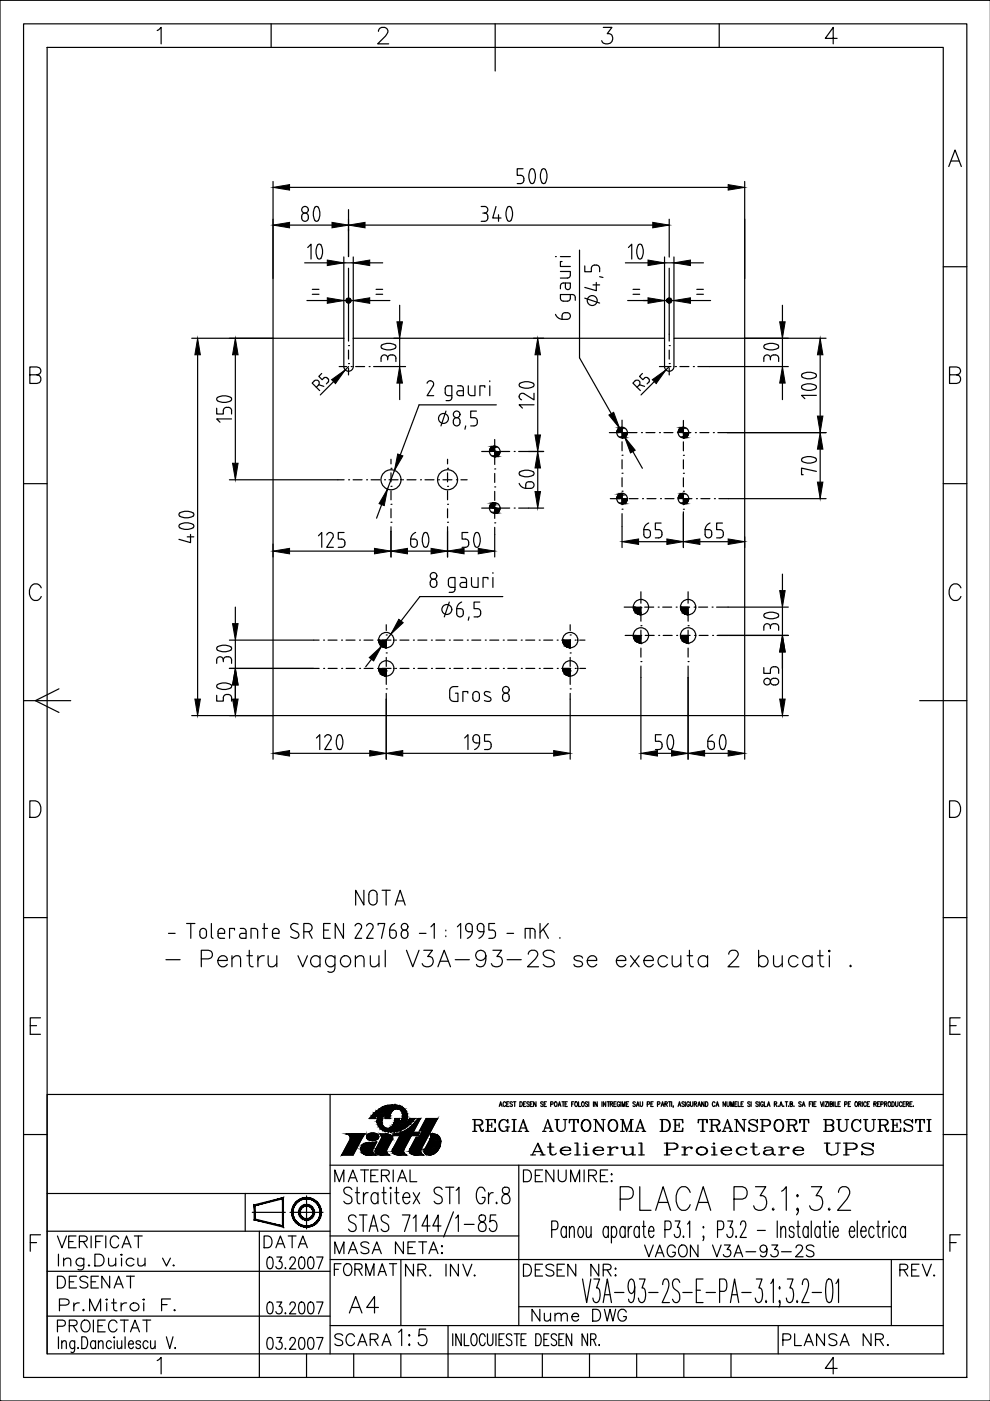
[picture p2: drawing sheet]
<svg xmlns="http://www.w3.org/2000/svg" width="210mm" height="297mm" viewBox="0 0 210 297" stroke-linecap="round" stroke-linejoin="round" font-family="sans-serif">
<defs><g id="words">
<g font-size="10.1">
<text x="106.5" y="41.6">500</text>
<text x="61.4" y="57.5">10</text>
<text x="129.1" y="57.5">10</text>
<text x="175.3" y="88.5" transform="rotate(-90 175.3 88.5)">100</text>
<text x="51.5" y="91" transform="rotate(-90 51.5 91)">150</text>
<text x="175.3" y="104.1" transform="rotate(-90 175.3 104.1)">70</text>
<text x="43.4" y="117.8" transform="rotate(-90 43.4 117.8)">400</text>
<text x="51.5" y="143.9" transform="rotate(-90 51.5 143.9)">30</text>
<text x="51.5" y="152" transform="rotate(-90 51.5 152)">50</text>
<text x="65.6" y="161.6">120</text>
<text x="135.8" y="161.6">50</text>
<text x="146.8" y="161.6">60</text>
<text x="130.2" y="258.9">PLACA P3.1;3.2</text>
</g>
<g font-size="9.7">
<text x="60.7" y="49.4">80</text>
<text x="100.9" y="49.4">340</text>
<text x="86.1" y="80.1" transform="rotate(-90 86.1 80.1)">30</text>
<text x="167.2" y="80.1" transform="rotate(-90 167.2 80.1)">30</text>
<text x="115.4" y="88.2" transform="rotate(-90 115.4 88.2)">120</text>
<text x="115.4" y="106.9" transform="rotate(-90 115.4 106.9)">60</text>
<text x="83.6" y="118.5">60</text>
<text x="94.5" y="118.5">50</text>
<text x="167.2" y="136.9" transform="rotate(-90 167.2 136.9)">30</text>
</g>
<text font-size="8.4" x="33.9" y="207.4">- Pentru vagonul V3A-93-2S se executa 2 bucati .</text>
<g font-size="7.5">
<text x="128.8" y="66" transform="rotate(-90 128.8 66)">4,5</text>
<text x="92.4" y="132.6">6,5</text>
</g>
<g font-size="7.1">
<text x="70.6" y="84" transform="rotate(-90 70.6 84)">R5</text>
<text x="133" y="84">R5</text>
<text x="91.7" y="92.1">8,5</text>
<text x="72.7" y="279.8">A4</text>
<text x="83.3" y="286.5">1:5</text>
</g>
<g font-size="6.6">
<text x="66.3" y="117.1">125</text>
<text x="135.1" y="115.4">65</text>
<text x="148.2" y="115.4">65</text>
<text x="166.2" y="146.4" transform="rotate(-90 166.2 146.4)">85</text>
<text x="97.4" y="160.2">195</text>
</g>
<g font-size="6.2">
<text x="74.1" y="193">NOTA</text>
<text x="10.9" y="274.5">DESENAT</text>
</g>
<g font-size="5.7">
<text x="99.1" y="240.9">REGIA AUTONOMA DE TRANSPORT BUCURESTI</text>
<text x="69.8" y="251.9">MATERIAL</text>
<text x="109.7" y="251.9">DENUMIRE:</text>
<text x="111.1" y="246.2">Atelierul Proiectare UPS</text>
<text x="10.9" y="265.6">VERIFICAT</text>
<text x="54.7" y="265.6">DATA</text>
<text x="69.8" y="267.1">MASA NETA:</text>
<text x="135.5" y="267.8">VAGON V3A-93-2S</text>
<text x="69.5" y="271.6">FORMAT</text>
<text x="84.7" y="271.6">NR. INV.</text>
<text x="109.7" y="271.6">DESEN NR:</text>
<text x="189.4" y="271.6">REV.</text>
<text x="11.3" y="279">Pr.Mitroi F.</text>
<text x="111.5" y="281.2">Nume DWG</text>
<text x="10.9" y="283.6">PROIECTAT</text>
<text x="69.8" y="286.5">SCARA</text>
<text x="164.7" y="286.5">PLANSA NR.</text>
</g>
<g font-size="4">
<text x="64.9" y="63.5">=</text>
<text x="133" y="63.5">=</text>
<text x="146.4" y="63.5">=</text>
</g>
</g></defs>
<!-- layer: 0 -->
<g fill="none" stroke="#000" stroke-width=".25">
<path d="M0 .1h.1M5 5.1h200v286.9h-200zM10 10.1h190v276.9h-190zM33.3 6.5l.9-.7v3.5M57.5 5.1v5M80.2 6.6a.87 .87 0 0 1 .7-.8h.7a.85 .85 0 0 1 .5 1.3l-2 2.2h2.3M105 5.1v10M127.9 5.8h1.8l-1 1.3a1.12 1.12 0 0 1 1.2 1.3 1.12 1.12 0 0 1-1.5 .9l-.5-.2-.3-.5M152.5 5.1v5M177.5 8.1h-2.5l1.7-2.3v3.5M210 .1h-210v296.9h210M201.2 35.3l1.3-3.5 1.3 3.5"/>
<path d="M201.7 34.1h1.6M117.8 54.4h.2M118.8 57.6h2.1v.7M118.8 59h1.5M118.8 54.4h2.1M119.2 55.5h-.4v1h2.1M122.9 53v22.9l13.3 23.4M200 56.6h5M6.3 79.5h1.5l.5-.2a.82 .82 0 0 0 0-1.3l-.5-.2h-1.5v3.5h1.5a.92 .92 0 0 0 .9-.9 .92 .92 0 0 0-.9-.9M57.9 71.7h15v6a1 1 0 0 0 1 1 1 1 0 0 0 1-1v-6h66v6a1 1 0 0 0 1 1 1 1 0 0 0 1-1v-6h15v80h-100zM71.9 77.7h1.6M73.9 77.1h.1"/>
<path d="M73.9 73.3h.1M73.9 70.9v1.4M73.9 74.2v1.9M73.9 78v1.5M74.5 77.7h.1M79.7 62.4h1.4M79.7 61.3h1.4M117.8 66.6a1.59 1.59 0 0 0 1.4 1.1M119.2 67.7h1M119.2 67v.7M119.9 60.9a.52 .52 0 0 0 .5 .5 .52 .52 0 0 0 .5-.5M119.9 60v.9"/>
<path d="M120.2 66.3l-.7 .1-.3 .2v.4M120.9 60.9v-.9h-1.5a.61 .61 0 0 0-.6 .6v.6M121.4 62.4h-2.6v.8a.63 .63 0 0 0 .6 .6l.9 .1M136.4 63.7h3.5M139.8 77.7h2.5M141.9 77.1h.1M141.9 73.3h.1M141.9 70.9v1.4M141.9 74.2v1.9M141.9 78v1.5M143.2 77.7h.1M144.2 77.7h1.9"/>
<path d="M147 77.7h.1M148 77.7h2.4M201.3 79.5h1.5l.5-.2a.82 .82 0 0 0 0-1.3l-.5-.2h-1.5v3.5h1.5a.92 .92 0 0 0 .9-.9 .92 .92 0 0 0-.9-.9M82.9 99.3h.1M82.9 97.4v.9M90.5 81.3a.71 .71 0 0 1 1-.5 .71 .71 0 0 1 .3 1l-1.2 2.1h1.3M94.4 82.4v.9a.61 .61 0 0 0 .6 .6M94.4 82.4a.59 .59 0 0 1 .6-.6h.8v2.5M94.9 99.3h.1M94.9 97.4v.9M95 83.9h.8M97 81.8h.6a.61 .61 0 0 1 .6 .6"/>
<path d="M98.2 82.4v1.5h-.8M98.2 82.8h-.8a.52 .52 0 0 0-.5 .6 .52 .52 0 0 0 .5 .5M99.3 81.8v1.5a.61 .61 0 0 0 .6 .6M100.7 81.8v2.1h-.8M102.1 95.7h2.2M102.8 82.1v-.3h-1.1v2.1M103.8 80.7v.2M103.8 81.8v2.1M105.2 85.8h-16.3l-9.1 24.1M129.2 91.7h2M131.9 92.7h.1M131.9 96.5h.1"/>
<path d="M131.9 89.1v2.7M131.9 93.7v1.9M131.9 97.5v1.9M132.2 91.7h.1M133.1 91.7h2M136 91.7h.1M137 91.7h1.9M139.8 91.7h.1M140.8 91.7h1.9M143.6 91.7h.1M144.6 91.7h1.9M144.9 92.7h.1"/>
<path d="M144.9 96.5h.1M144.9 89.1v2.7M144.9 93.7v1.9M144.9 97.5v1.9M147.4 91.7h.1M148.4 91.7h1.9M151.2 91.7h.1M152.2 91.7h2M5 102.5h5M71.6 101.7h1.4M73.9 101.7h.1M74.9 101.7h1.9"/>
<path d="M77.7 101.7h.1M78.7 101.7h1.9M81.5 101.7h.1M82.5 101.7h1.9M82.9 103.1h.1M82.9 106.9h.1M82.9 100.3v1.9M82.9 104.1v1.9M85.3 101.7h.1M86.3 101.7h1.9M89.2 101.7h.1M90.1 101.7h1.9"/>
<path d="M93 101.7h.1M93.9 101.7h1.9M94.9 103.1h.1M94.9 106.9h.1M94.9 100.3v1.9M94.9 104.1v1.9M96.8 101.7h.1M97.7 101.7h1.3M129.4 105.7h2.1M131.9 100.3h.1M131.9 104.1h.1M131.9 108h.1"/>
<path d="M131.9 101.3v1.9M131.9 105.1v1.9M131.9 108.9v2.7M132.4 105.7h.1M133.4 105.7h1.9M136.2 105.7h.1M137.2 105.7h1.9M140 105.7h.1M141 105.7h1.9M143.8 105.7h.1M144.8 105.7h1.9M144.9 100.3h.1"/>
<path d="M144.9 104.2h.1M144.9 108h.1M144.9 101.3v1.9M144.9 105.1v1.9M144.9 108.9v2.7M147.7 105.7h.1M148.6 105.7h1.9M151.5 105.7h.1M152.4 105.7h2.1M200 102.5h5M8.7 124.6a1.29 1.29 0 0 0-1.4-.8 1.29 1.29 0 0 0-1.1 1.3 1.62 1.62 0 0 0 1.7 2.2l.7-.5 .1-.3M66.5 135.7h1.1"/>
<path d="M68.6 135.7h.1M69.6 135.7h1.9M72.4 135.7h.1M73.4 135.7h1.9M76.2 135.7h.1M77.2 135.7h1.9M80 135.7h.1M81 135.7h1.9M81.9 134.6h.1M81.9 138.4h.1M81.9 132.5v1.2M81.9 135.6v1.9"/>
<path d="M81.9 139.4v1.9M83.8 135.7h.1M84.8 135.7h1.9M87.7 135.7h.1M88.6 135.7h1.9M91.4 123a.84 .84 0 0 1 1.3 .4 .84 .84 0 0 1-.8 1.1 .91 .91 0 0 1-.7-.6 .91 .91 0 0 1 .2-.9zM91.5 135.7h.1M92.4 135.7h1.9M95.3 135.7h.1M95.7 124.5a.61 .61 0 0 1-.6-.6v-.8a.61 .61 0 0 1 .6-.7h.8v2.6M96.2 135.7h1.9M97.7 122.4h.6"/>
<path d="M98.3 122.4a.61 .61 0 0 1 .6 .7v1.4h-.9a.52 .52 0 0 1-.5-.5 .52 .52 0 0 1 .5-.5h.9M99.1 135.7h.1M100 122.4v1.5a.61 .61 0 0 0 .6 .6M100 135.7h1.9M101.4 122.4v2.1h-.8M102.9 135.7h.1M103.5 122.8v-.4h-1.1v2.1M103.8 135.7h1.9M104.5 122.4v2.1M106.6 126.5h-17.6l-11.5 14.9M106.7 135.7h.1M107.7 135.7h1.9"/>
<path d="M110.5 135.7h.1M111.5 135.7h1.9M114.3 135.7h.1M115.3 135.7h1.9M118.1 135.7h.1M119.1 135.7h1.9M120.9 134.6h.1M120.9 138.4h.1M120.9 132.5v1.2M120.9 135.6v1.9M120.9 139.4v1.9M121.9 135.7h.1"/>
<path d="M122.9 135.7h1.1M132.3 128.7h2.5M132.6 134.7h2.3M135.7 128.7h.1M135.8 134.7h.1M135.9 128.8h.1M135.9 132.7h.1M135.9 136.5h.1M135.9 125.5v2.4M135.9 129.8v1.9M135.9 133.6v1.9M135.9 137.4v1.9"/>
<path d="M136.7 128.7h1.9M136.8 134.7h1.9M139.6 128.7h.1M139.7 134.7h.1M140.5 128.7h1.9M140.6 134.7h1.9M143.4 128.7h.1M143.5 134.7h.1M144.3 128.7h1.9M144.4 134.7h1.9M145.9 128.8h.1M145.9 132.7h.1"/>
<path d="M145.9 136.5h.1M145.9 125.5v2.4M145.9 129.8v1.9M145.9 133.6v1.9M145.9 137.4v1.9M147.2 128.7h.1M147.3 134.7h.1M148.1 128.7h1.9M148.2 134.7h1.9M151 128.7h.1M151.1 134.7h.1M151.9 128.7h2.5"/>
<path d="M152 134.7h2.4M203.7 124.6a1.28 1.28 0 0 0-1.4-.8 1.28 1.28 0 0 0-1.1 1.3 1.61 1.61 0 0 0 1.7 2.2l.3-.2 .5-.6M5 148.6h10M12.5 146l-5 2.6 5 2.5M66.4 141.7h1.3M68.6 141.7h.1M69.6 141.7h1.9M72.4 141.7h.1M73.4 141.7h1.9M76.2 141.7h.1M77.2 141.7h1.9M80.1 141.7h.1"/>
<path d="M81 141.7h1.9M81.9 142.2h.1M81.9 146.1h.1M81.9 143.2v1.9M81.9 147v1.2M83.9 141.7h.1M84.8 141.7h1.9M87.7 141.7h.1M88.6 141.7h1.9M91.5 141.7h.1M92.4 141.7h1.9M95.3 141.7h.1"/>
<path d="M96.2 141.7h1.9M97.1 145.6h-.9a.87 .87 0 0 0-.9 .8v1.4a.89 .89 0 0 0 .9 .9h.9v-1.7h-.5M99.1 141.7h.1M99.2 147v-.4h-1.1v2.1M100.1 141.7h1.9M100.5 146.8a.7 .7 0 0 1 .7-.1 .7 .7 0 0 1 .5 .6v.7a.7 .7 0 0 1-.7 .7 .7 .7 0 0 1-.8-.7v-.7zM102.9 141.7h.1M103.9 141.7h1.9M103.9 147.9a.53 .53 0 0 1 0 .7 .53 .53 0 0 1-.7 .1l-.5-.2M103.9 146.8l-.5-.2a.48 .48 0 0 0-.7 .5l.2 .3 1 .5M106.7 141.7h.1M106.8 147.2a.84 .84 0 0 1 1.2 .4 .84 .84 0 0 1-.7 1.1 .91 .91 0 0 1-.8-.6 .91 .91 0 0 1 .3-.9z"/>
<path d="M107.7 141.7h1.9M110.5 141.7h.1M111.5 141.7h1.9M114.3 141.7h.1M115.3 141.7h1.9M118.2 141.7h.1M119.1 141.7h1.9M120.9 142.2h.1M120.9 146.1h.1M120.9 143.2v1.9M120.9 147v1.2M122 141.7h.1"/>
<path d="M122.9 141.7h1.3M135.9 140.3h.1M135.9 141.2v2.5M145.9 140.3h.1M145.9 141.2v2.5M195 148.6h10M6.3 169.8h1.2a1.87 1.87 0 0 1 1.2 1.7 1.87 1.87 0 0 1-1.2 1.8h-1.2zM201.3 169.8h1.2a1.87 1.87 0 0 1 1.2 1.7 1.87 1.87 0 0 1-1.2 1.8h-1.2zM5 194.5h5M39.6 195.8h1.7M40.4 195.8v3.1M42.4 198.2v-.7a.7 .7 0 0 1 .7-.7 .7 .7 0 0 1 .7 .7v.7"/>
<path d="M44.8 195.8v2.8M47.6 197.5v.4h-1.4M47.6 197.5a.7 .7 0 0 0-.7-.7 .7 .7 0 0 0-.7 .7v.9M49.7 197.2v-.4h-1v2.1M50.9 196.8h.7a.61 .61 0 0 1 .6 .7v1.4h-.9M53.2 198.9v-2.1h.8a.61 .61 0 0 1 .6 .7v1.4M55.7 196.8h1M56 195.8v3.1M59.2 197.5v.4h-1.4M59.2 197.5a.7 .7 0 0 0-.7-.7 .7 .7 0 0 0-.7 .7v.9M63 197.6a.7 .7 0 0 1 .4 .8 .7 .7 0 0 1-.7 .5M63.2 196a.93 .93 0 0 0-1-.2 .93 .93 0 0 0-.6 .8l.2 .4 1.2 .6"/>
<path d="M64.4 197.5h.9a.87 .87 0 0 0 .9-.8 .87 .87 0 0 0-.9-.9h-.9v3.1M65.5 197.5l.7 1.4M68.6 197.2h1.1M70 195.8h-1.4v3.1h1.4M72.8 195.8v3.1l-1.7-3.1v3.1M75.3 196.3a.71 .71 0 0 1 .9-.5 .71 .71 0 0 1 .4 1.1l-1.3 2h1.4M77.7 196.3a.71 .71 0 0 1 1-.5 .71 .71 0 0 1 .3 1.1l-1.3 2h1.4M80.2 196.1v-.3h1.4l-.7 3.1M82.6 197.2l1.1 .1 .3 .2v.4M82.6 197.2v1M83.7 195.8a1.59 1.59 0 0 0-1.1 1.4M85.1 197.9a.7 .7 0 0 1 .7-.7 .7 .7 0 0 1 .7 .7"/>
<path d="M91.4 196.5l.7-.7v3.1M94.5 197.2v.2M97 196.5l.7-.7v3.1M100.1 197.5h-.7a.86 .86 0 0 1-.7-.9 .86 .86 0 0 1 1-.8l.2 .2a2.08 2.08 0 0 1-.8 2.9M102.6 197.5h-.7a.86 .86 0 0 1-.7-.9 .86 .86 0 0 1 1-.8l.2 .2a2.09 2.09 0 0 1-.9 2.9M104.9 195.8h-1.3v1.4h.8a.7 .7 0 0 1 .7 .7M111.3 198.9v-2.1h1.5a.61 .61 0 0 1 .7 .7l-.1 1.4M112.4 196.8v2.1M114.5 195.8v3.1M115.2 197l1.1 1.9M116.2 195.8l-1.7 1.9M200 194.5h5"/>
<path d="M6.4 217.5h1.3M8.6 215.8h-2.2v3.5h2.2M201.4 217.5h1.3M203.6 215.8h-2.2v3.5h2.2M70 232v55M78.3 237.1h1.2M79.3 236l-.3 .3M79.9 237.6a2.37 2.37 0 0 0 2 2.3M80.4 236.2l-.3 .7-.1 .7M81.1 237.1a1.37 1.37 0 0 0 0 1.5 1.37 1.37 0 0 0 1.4 .6l.4-.2M81.8 236.2l-.1 .9h.9v-.2M82.6 236.7v.2"/>
<path d="M82.6 236.7h.1M82.7 236.3l-.1 .4M82.9 236l-.2 .3M83 235.8l-.1 .2M83.4 238.4l-.5 .6M83.6 238l-.2 .4M83.6 238h.1M83.6 237.9v.1M83.7 237.3v-.2h1l-.2 1M83.7 237.3l-.1 .6M83.8 235.1l-.8 .7M84.4 235.1l.3 .1"/>
<path d="M84.4 235.1h-.6M84.7 235.2l.6 .6M85.3 235.8l.1 .7-.1 .6M85.5 234.9a5 5 0 0 0-4.8 0M85.5 234.9l.7 .8M85.7 239.8l-1 .4-1.4 .2M86.2 235.7l.2 .6M86.4 236.3l-.1 1.1-.4 .7M86.8 237.1h1.3M87.6 237.8h-.1M88.2 237.7a.91 .91 0 0 1 .9-.6l-1.5 3h1.4l-.4 .7h-1.4l-1.6 3a.78 .78 0 0 0 .6 1.1h-1.7a1 1 0 0 1-1.2-1.2l1.5-2.9h-1.4M88.2 237.7l-1.2 1.2"/>
<path d="M90.3 237.1h2.5l-3.6 6.7a.79 .79 0 0 0 .6 1.1h-1.7a1.01 1.01 0 0 1-1.2-1.2l1.3-2.6h.6l.8-1.4h-.6zM105.9 234.6l.3-1 .2 1M106 234.3h.3M107.2 233.8a.29 .29 0 0 0-.3-.2 .29 .29 0 0 0-.2 .4v.2a.29 .29 0 0 0 .2 .4 .29 .29 0 0 0 .3-.2M107.4 234.1h.3M107.9 233.6h-.5v1M108.6 233.7l-.1-.1-.4 .1 .1 .3 .4 .2a.27 .27 0 0 1-.1 .4 .27 .27 0 0 1-.4-.2M108.9 233.6h.5M109.1 233.6v1M110.2 233.6a.5 .5 0 0 1 .6 .5 .5 .5 0 0 1-.6 .5zM111 234.1h.3M111.5 233.6h-.5v1"/>
<path d="M112.2 233.7l-.2-.1-.3 .1 .1 .3 .3 .2a.27 .27 0 0 1 0 .4 .27 .27 0 0 1-.4-.2M112.4 234.1h.3M112.9 233.6h-.5v1M113.6 233.6v1l-.5-1v1M115.1 233.7l-.1-.1-.4 .1 .1 .3 .3 .1a.27 .27 0 0 1 .1 .5 .27 .27 0 0 1-.5-.2M115.4 234.1h.3M115.8 233.6h-.4v1M116.8 234.1h.4v-.5h-.4v1M117.7 233.6h.1a.48 .48 0 0 1 .3 .5 .48 .48 0 0 1-.4 .4l-.2-.3zM118.3 234.6l.3-1 .3 1M118.4 234.3h.4M119.1 233.6h.6"/>
<path d="M119.4 233.6v1M119.8 234.1h.3M120.3 233.6h-.5v1M121.2 234.1h.3M121.7 233.6h-.5v1M122 233.6h.1a.48 .48 0 0 1 .4 .5 .48 .48 0 0 1-.5 .4l-.1-.3zM122.7 233.6v1h.4M123.4 233.6h.1a.48 .48 0 0 1 .4 .5 .48 .48 0 0 1-.5 .4l-.1-.3zM124.6 233.7l-.2-.1-.3 .1 .1 .3 .3 .2a.27 .27 0 0 1 0 .4 .27 .27 0 0 1-.4-.2M124.8 233.6v1M125.8 233.6v1M126.6 233.6v1l-.5-1v1"/>
<path d="M127.6 233.6v1M128.4 233.6v1l-.5-1v1M128.7 233.6h.5M129 233.6v1M129.4 234.1l.4-.1v-.4h-.4v1M129.6 234.1l.3 .5M130.2 234.1h.3M130.6 233.6h-.4v1M131.4 233.8a.29 .29 0 0 0-.3-.2 .29 .29 0 0 0-.2 .4v.2a.29 .29 0 0 0 .2 .4 .29 .29 0 0 0 .3-.4h-.2M131.6 233.6v1M131.9 234.6v-1l.3 1 .3-1v1M132.8 234.1h.3"/>
<path d="M133.3 233.6h-.5v1M134.7 233.7l-.2-.1-.3 .1 .1 .3 .3 .2a.27 .27 0 0 1 0 .4 .27 .27 0 0 1-.4-.2M134.9 234.6l.3-1 .3 1M135 234.3h.4M135.7 233.6v.7l.3 .3 .2-.3v-.7M137.2 234.1h.5v-.4l-.5-.1v1M138 234.1h.3M138.5 233.6h-.5v1M139.4 234.1h.4v-.5h-.4v1M140.2 234.6l.3-1 .3 1M140.3 234.3h.4M141 234.1l.4-.1v-.4h-.4v1"/>
<path d="M141.2 234.1l.3 .5M141.8 233.6h.5M142 233.6v1M142.4 233.6v1M143.8 234.6l.3-1 .3 1M143.9 234.3h.4M145.1 233.7l-.2-.1-.3 .1 .1 .3 .3 .2a.27 .27 0 0 1 0 .4 .27 .27 0 0 1-.4-.2M145.3 233.6v1M146.2 233.8a.29 .29 0 0 0-.4-.2 .29 .29 0 0 0-.2 .4v.2a.29 .29 0 0 0 .3 .4 .29 .29 0 0 0 .3-.4h-.2M146.4 233.6v.7l.2 .3 .3-.3v-.7M147.2 234.1l.4-.1v-.4h-.4v1M147.4 234.1l.3 .5"/>
<path d="M148 234.6l.3-1 .2 1M148.1 234.3h.3M149.3 233.6v1l-.5-1v1M149.6 233.6a.5 .5 0 0 1 .5 .5 .5 .5 0 0 1-.5 .5zM151.6 233.8a.29 .29 0 0 0-.4-.2 .29 .29 0 0 0-.2 .4v.2a.29 .29 0 0 0 .2 .4 .29 .29 0 0 0 .4-.2M151.8 234.6l.3-1 .3 1M151.9 234.3h.4M153.8 233.6v1l-.5-1v1M154.1 233.6v.7l.2 .3 .3-.2v-.8M154.9 234.6v-1l.3 1 .3-1v1M155.8 234.1h.3M156.3 233.6h-.5v1"/>
<path d="M156.5 233.6v1h.5M157.1 234.1h.3M157.6 233.6h-.5v1M159 233.7l-.1-.1-.4 .1 .1 .3 .4 .2a.27 .27 0 0 1-.1 .4 .27 .27 0 0 1-.4-.2M159.3 233.6v1M160.8 233.7l-.2-.1-.3 .1v.3l.4 .2a.27 .27 0 0 1-.1 .4 .27 .27 0 0 1-.3-.2M161 233.6v1M161.8 233.8a.29 .29 0 0 0-.3-.2 .29 .29 0 0 0-.2 .4v.2a.29 .29 0 0 0 .3 .4 .29 .29 0 0 0 .2-.4h-.2M162.1 233.6v1h.4M162.7 234.6l.3-1 .3 1M162.8 234.3h.4M164.2 234.1l.4-.1v-.4h-.4v1"/>
<path d="M164.4 234.1l.3 .5M165.3 234.6l.3-1 .3 1M165.4 234.3h.4M166.5 233.6h.5M166.8 233.6v1M167.5 234.1l.5-.1v-.3l-.5-.1v1l.5-.1v-.3l-.1-.1M169.9 233.7l-.2-.1-.3 .1v.3l.4 .2a.27 .27 0 0 1 0 .4 .27 .27 0 0 1-.4-.2M170.1 234.6l.3-1 .3 1M170.2 234.3h.4M171.6 234.1h.3M172.1 233.6h-.5v1M172.3 233.6v1"/>
<path d="M172.6 234.1h.2M173 233.6h-.4v1M173.9 233.6l.3 1 .3-1M174.7 233.6v1M175 233.6h.5l-.5 1h.5M175.7 233.6v1M176 234.1l.4-.1 .1-.3-.5-.1v1l.5-.1v-.3l-.2-.1M176.8 233.6v1M177.1 233.6v1h.4M177.7 234.1h.3M178.2 233.6h-.5v1M179.1 234.1h.4v-.5h-.4v1"/>
<path d="M179.9 234.1h.2M180.3 233.6h-.4v1M181.4 233.6h.1a.48 .48 0 0 1 .4 .5 .48 .48 0 0 1-.5 .4l-.1-.3zM182.1 234.1l.4-.1v-.3l-.4-.1v1M182.3 234.1l.3 .5M182.8 233.6v1M183.7 233.8a.29 .29 0 0 0-.4-.2 .29 .29 0 0 0-.2 .4v.2a.29 .29 0 0 0 .2 .4 .29 .29 0 0 0 .4-.2M183.9 234.1h.3M184.4 233.6h-.5v1M185.3 234.1l.4-.1v-.4h-.4v1M185.5 234.1l.3 .5M186.1 234.1h.3"/>
<path d="M186.5 233.6h-.4v1M186.8 234.1h.4v-.4l-.4-.1v1M187.5 234.1l.5-.1v-.3l-.5-.1v1M187.8 234.1l.2 .5M188.4 233.6h.1a.48 .48 0 0 1 .4 .5 .48 .48 0 0 1-.5 .4l-.1-.3zM189.1 233.6a.5 .5 0 0 1 .5 .5 .5 .5 0 0 1-.5 .5zM189.9 233.6v.7l.2 .3 .3-.2v-.8M191.2 233.8a.29 .29 0 0 0-.3-.2 .29 .29 0 0 0-.2 .4v.2a.29 .29 0 0 0 .2 .4 .29 .29 0 0 0 .3-.2M191.5 234.1h.2M191.9 233.6h-.4v1M192.2 234.1l.4-.1v-.3l-.4-.1v1M192.4 234.1l.3 .5"/>
<path d="M192.9 234.1h.3M193.4 233.6h-.5v1M200 232h-190v55M5 240.5h5M10 253h60M52 253v8M53.5 257h7M61.5 257h7M65 253.5v7M70 247h130M73.3 240.4h4.1M74.6 252.2a.87 .87 0 0 0-1.1-.5 .87 .87 0 0 0-.5 1.2l1.1 .6a.92 .92 0 0 1 .3 1.5 .92 .92 0 0 1-1.5-.3"/>
<path d="M75.5 258.1a.82 .82 0 0 0-1.1-.5 .82 .82 0 0 0-.4 1.2l1.1 .6a.88 .88 0 0 1 .2 1.5 .88 .88 0 0 1-1.4-.3M75.7 251.7v2.8l.1 .5 .5 .2M76.2 257.6h1.6M76.9 241.1l-2 3.8h-2.4l1.7-3.2M77 257.6v3.5M77.1 252.9v2.3M77.7 242.3l2.2-.2-.7 1.3M77.7 242.3a1.29 1.29 0 0 0-1.2 1.3 1.29 1.29 0 0 0 1.3 1.3h2l-.7-.4M78.6 259.9h1.2M80.1 253.4l-.4-.5a1.21 1.21 0 0 0-1.1 .8 1.21 1.21 0 0 0 .4 1.3l.7 .2 .4-.5M80.1 252.9v2.3M80.5 240.4h1.4"/>
<path d="M80.5 240.4l.3 .3 .1 .5-1.3 2.5a1.01 1.01 0 0 0 1.2 1.2h1.8a.81 .81 0 0 1-.6-1.1l1.1-2.2M81.4 251.7v2.8l.1 .5 .5 .2M82.4 258.1a.82 .82 0 0 0-1.1-.5 .82 .82 0 0 0-.4 1.2l1.1 .6a.88 .88 0 0 1 .2 1.5 .88 .88 0 0 1-1.4-.3M82.8 252.9v2.3M84.1 251.7v2.8l.1 .5 .5 .2M85.3 257.6h1.6l-1.1 3.5M85.4 253.9h1.5a.72 .72 0 0 0-.4-1 .72 .72 0 0 0-1 .5 1.18 1.18 0 0 0 .9 1.8l.5-.5M87.6 258.3l.6-.7v3.5M87.6 252.9l1.4 2.3M89 252.9l-1.4 2.3M91.2 259.9h-1.7l1.1-2.3v3.5M91.2 240.4a1.82 1.82 0 0 1 1.9 .7 1.82 1.82 0 0 1 .2 2"/>
<path d="M91.2 241.5l-1.2 2.3a.91 .91 0 0 0 .3 1 .91 .91 0 0 0 1 .1 2.54 2.54 0 0 0 2-1.8M93.5 259.9h-1.7l1.1-2.3v3.5M93.8 252.2a.87 .87 0 0 0-1.2-.5 .87 .87 0 0 0-.4 1.2l1.1 .6a.92 .92 0 0 1 .2 1.5 .92 .92 0 0 1-1.5-.3M94.5 251.7h1.7M95.4 251.7v3.5M96.1 256.9l-2 5.4M96.6 258.3l.6-.7v3.5M96.7 252.4l.6-.7v3.5M98.4 259.6h2.1M101.7 257.8a.86 .86 0 0 0 .7 1.3 1.02 1.02 0 0 1 .7 1.2 1.02 1.02 0 0 1-1.1 .8 1.16 1.16 0 0 1-.5-1.3 1.16 1.16 0 0 1 1.1-.9 .74 .74 0 0 0 .4-.7 .74 .74 0 0 0-.5-.6zM102.8 252.5a.86 .86 0 0 0-.8-.8 .86 .86 0 0 0-.9 .8 2.31 2.31 0 0 0 .6 2.7 1 1 0 0 0 1.1-1.3h-.6M103.6 252.9v2.3"/>
<path d="M104.6 252.9a.91 .91 0 0 0-1 1M105.1 257.6h-1.1l-.1 1.5a.77 .77 0 0 1 .7-.4 .77 .77 0 0 1 .7 .6 1.18 1.18 0 0 1-1 1.8l-.3-.2-.3-.5M105.3 254.9l-.1 .1 .1 .2 .1-.2M106.6 251.9a.81 .81 0 0 0 .3 1.1 1.15 1.15 0 0 1 1.2 .9 1.15 1.15 0 0 1-.6 1.3 1.02 1.02 0 0 1-1.1-.8 1.02 1.02 0 0 1 .7-1.2l.5-.2a.73 .73 0 0 0 .4-.7 .73 .73 0 0 0-.5-.6zM110 247v34M186.2 258.9v2.8l.1 .5 .3 .2M188.5 258.9v.3zM200 240.5h5M6.4 263.5h1.3M8.6 261.8h-2.2v3.5M10 279h60M10 269.5h60"/>
<path d="M10 261h60M12.4 265.9v2.5M13.5 267.2a1.02 1.02 0 0 1 1.4-.3l.1 1.5M13.5 266.7v1.7M17.8 266.7v2a.77 .77 0 0 1-1.3 .4M17.8 267.1a.9 .9 0 0 0-1.4-.2 .9 .9 0 0 0 0 1.4 .9 .9 0 0 0 1.4-.2M20.1 265.9h1a1.28 1.28 0 0 1 1 1.3 1.28 1.28 0 0 1-1 1.2h-1zM23 266.7l.2 1.6a1.02 1.02 0 0 0 1.3-.4M24.5 266.7v1.7M25.8 266.7v1.7M28.4 267.1a.9 .9 0 0 0-1.4-.2 .9 .9 0 0 0 0 1.4 .9 .9 0 0 0 1.4-.2M29.2 266.7l.2 1.6a1.02 1.02 0 0 0 1.3-.4"/>
<path d="M30.7 266.7v1.7M34.5 266.7l.8 1.7 .8-1.7M36.8 268.2l-.1 .1 .1 .1 .2-.1M55 261v31M56.9 266.6l.4-.1a1.22 1.22 0 0 1 .6 1.4l-.3 1-.5 .1a1.2 1.2 0 0 1-.5-1.4zM56.9 276.2l.4-.1a1.22 1.22 0 0 1 .6 1.4l-.3 .9-.5 .2a1.2 1.2 0 0 1-.5-1.5zM58.7 266.5h1l-.5 1a.74 .74 0 0 1 .6 1.1 .74 .74 0 0 1-1.3-.1M58.7 276.1h1l-.5 .9a.74 .74 0 0 1 .6 1.1 .74 .74 0 0 1-1.3 0M60.5 268.8v.2l.1-.1M60.5 278.3v.3l.1-.2M61.5 267.1l.1-.4 .3-.2h.3l.3 .2a.9 .9 0 0 1-.2 1.1l-.9 1.2h1.3M61.5 276.7l.1-.4 .3-.2h.3l.3 .2a.9 .9 0 0 1-.2 1.1l-.9 1.2h1.3"/>
<path d="M63.6 266.6l.5-.1a1.2 1.2 0 0 1 .5 1.4l-.2 1-.5 .1a1.21 1.21 0 0 1-.6-1.4zM63.6 276.2l.5-.1a1.2 1.2 0 0 1 .5 1.4l-.2 .9-.5 .2a1.22 1.22 0 0 1-.6-1.5zM65.5 266.6l.5-.1a1.47 1.47 0 0 1 .5 2l-.2 .4-.5 .1a1.2 1.2 0 0 1-.6-1.4zM65.5 276.2l.5-.1a1.48 1.48 0 0 1 .5 2l-.2 .3-.5 .2a1.2 1.2 0 0 1-.6-1.5zM67.1 266.5h1.4l-1 2.5M67.1 276.1h1.4l-1 2.5M70 267h130M70 262.1h40M78.3 261.1l.9-3.5 .9 3.5M85 267v14M110 277h79M117 260.7h.8a1.09 1.09 0 0 0 0-1.8h-.8v3.5"/>
<path d="M120.1 260.5l-.4-.5h-.3a1.64 1.64 0 0 0 0 2.4h.3l.4-.5M120.1 260v2.4M120.7 260.7l.5-.7 .5 .2 .1 2.2M120.7 260v2.4M122.8 260.2l.5-.2a1.67 1.67 0 0 1 0 2.4h-.3a1.73 1.73 0 0 1-.2-2.2zM123.5 271.2l.9 5 .9-5M124.3 260l.1 2.2 .5 .2 .4-.7M125.3 260v2.4M125.9 271.2h1.2l-.6 1.9h.3a2.76 2.76 0 0 1 .1 2.8l-.3 .3h-.4l-.3-.3-.2-.7M127.9 276.2l.9-5 .8 5M128.2 274.5h1.1M129.6 260v3.5"/>
<path d="M130.3 274h2M134.6 272.8l-.4 1.2-.4 .3a2.14 2.14 0 0 1 0-3.1l.4 .2a7 7 0 0 1 0 4.5l-.5 .3-.3-.3-.1-.4M135.6 271.2h1.2l-.7 1.9h.4a2.76 2.76 0 0 1 .1 2.8l-.4 .3h-.3l-.3-.3-.2-.7M137.5 274h2M140.5 272.4l.2-1 .2-.2h.5a2.24 2.24 0 0 1 .1 2.6l-1.1 2.4h1.5M144.1 271.9l-.2-.5-.3-.2h-.5a1.51 1.51 0 0 0 .6 2.6 1.67 1.67 0 0 1-.1 2.4h-.5l-.3-.3-.2-.4M144.8 274h2M147.6 273.6h.9M149.1 271.2h-1.5v5h1.5M149.7 274h2M152.6 273.8h1a1.75 1.75 0 0 0 0-2.6h-1v5M154.9 276.2l.8-5 .9 5"/>
<path d="M155.2 274.5h1.1M157.3 274h2M160.4 271.2h1.2l-.7 1.9h.3a2.72 2.72 0 0 1 .1 2.8l-.3 .3h-.3l-.3-.3-.3-.7M162.4 275.7v.5l.1-.3M163.4 272.1l.6-.9v5M165.3 272.8v.5l-.1-.2zM165.3 276.2l-.1-.3 .1-.2a1.65 1.65 0 0 1-.1 1.4M166.9 271.2h1.2l-.6 1.9h.3a2.72 2.72 0 0 1 .1 2.8l-.3 .3h-.3l-.4-.3-.2-.7M169 275.7v.5l.1-.3M170.1 272.4l.2-1 .3-.2h.4a2.24 2.24 0 0 1 .1 2.6l-1.1 2.4h1.5M172.2 274h2M175.4 271.4l.3-.2 .6 .2a7.8 7.8 0 0 1 0 4.5l-.4 .3-.5-.3a7.8 7.8 0 0 1 0-4.5z"/>
<path d="M177.2 272.1l.6-.9v5M185.3 260.5l-.3-.5h-.3a1.67 1.67 0 0 0 0 2.4h.3l.3-.5M185.9 260h.6M187.2 260v2.4M187.9 260l-.4 .2-.3 .8M188.5 260v2.4M189 267v14M190.3 260.5l-.4-.5h-.3a1.64 1.64 0 0 0 0 2.4h.3l.4-.5M192 260.5l-.4-.5h-.3a1.67 1.67 0 0 0 0 2.4h.3l.4-.5M192 260v2.4M201.4 263.5h1.3M203.6 261.8h-2.2v3.5"/>
<path d="M0 297h.1M12.4 283.4v2.5M13.1 284.7l.4-.4 .5 .1 .1 1.5M13.1 284.3v1.6M15.8 284.3l-.1 2.2-.2 .3-.5-.2M15.8 284.6l-.3-.3a.84 .84 0 0 0-.7 .8 .84 .84 0 0 0 .7 .8l.3-.3M16.5 285.7v.2l.1-.1M17.3 283.4h.6a1.52 1.52 0 0 1 0 2.5h-.6zM20.3 284.6l-.4-.3a.84 .84 0 0 0-.7 .8 .84 .84 0 0 0 .7 .8l.4-.3M20.3 284.3v1.6M20.9 284.7l.4-.4 .4 .1 .1 1.5M20.9 284.3v1.6"/>
<path d="M23.6 284.6l-.3-.3a.84 .84 0 0 0-.8 .8 .84 .84 0 0 0 .8 .8l.3-.3M24.2 284.3v1.6M24.8 284.3l.1 1.5 .5 .1 .4-.4M25.8 284.3v1.6M26.5 283.4v2.5M27.2 285h1.1v-.3a.48 .48 0 0 0-.3-.4 .48 .48 0 0 0-.5 .1 .91 .91 0 0 0 .4 1.5l.4-.3M29.8 284.6a.51 .51 0 0 0-.5-.4 .51 .51 0 0 0-.5 .4l.3 .4 .4 .1a.49 .49 0 0 1 .2 .7 .55 .55 0 0 1-.9-.2M31.4 284.6l-.4-.3a.84 .84 0 0 0-.7 .8 .84 .84 0 0 0 .7 .8l.4-.3M31.9 284.3l.1 1.5 .4 .1 .5-.4M32.9 284.3v1.6M33.3 288.5l.9-.7v3.5M35.3 283.4l.7 2.5 .7-2.5"/>
<path d="M37.1 285.7v.2l.1-.1M56.9 283.7l.4-.1a1.22 1.22 0 0 1 .6 1.4l-.3 1-.5 .1a1.2 1.2 0 0 1-.5-1.5zM58.7 283.6h1l-.5 .9a.74 .74 0 0 1 .6 1.2 .74 .74 0 0 1-1.3-.1M60.5 285.8v.3l.1-.1M61.5 284.2l.1-.4 .3-.2h.3l.3 .2a.92 .92 0 0 1-.2 1.1l-.9 1.2h1.3M63.6 283.7l.5-.1a1.2 1.2 0 0 1 .5 1.4l-.2 1-.5 .1a1.22 1.22 0 0 1-.6-1.5zM65 287v5M65.5 283.7l.5-.1a1.47 1.47 0 0 1 .5 2l-.2 .4-.5 .1a1.2 1.2 0 0 1-.6-1.5zM67.1 283.6h1.4l-1 2.5M70 281h130M75 287v5M85 287v5"/>
<path d="M95 281v11M96 282.8v2.5M97.8 282.8v2.5l-1.2-2.5v2.5M98.4 282.8v2.5h1M100.2 282.9l.1-.1a1.08 1.08 0 0 1 .8 1.5v.4a.58 .58 0 0 1-.6 .6 .58 .58 0 0 1-.6-.6l-.1-1zM102.9 283.4a.57 .57 0 0 0-.6-.6 .57 .57 0 0 0-.6 .6v1.3a.57 .57 0 0 0 .9 .5l.3-.5M103.4 282.8v2.1a.52 .52 0 0 0 .5 .4 .52 .52 0 0 0 .5-.4l.1-2.1M105 287v5M105.2 282.8v2.5M105.8 284h.7M106.9 282.8h-1.1v2.5h1.1M108.5 283.2a.59 .59 0 0 0-.9-.3 .59 .59 0 0 0 .1 1l.5 .2a.63 .63 0 0 1 .2 1 .63 .63 0 0 1-1-.2"/>
<path d="M109 282.8h1.2M109.6 282.8v2.5M110.5 284h.6M111.5 282.8h-1v2.5h1M113.6 282.8h.6a1.58 1.58 0 0 1 0 2.5h-.6zM115 287v5M115.3 284h.7M116.4 282.8h-1.1v2.5h1.1M118 283.2a.59 .59 0 0 0-.9-.3 .59 .59 0 0 0 .1 1l.5 .2a.63 .63 0 0 1 .3 .9 .63 .63 0 0 1-1 .2l-.1-.3M118.5 284h.7M119.6 282.8h-1.1v2.5h1.1M121.2 282.8v2.5l-1.1-2.5v2.5"/>
<path d="M124.6 282.8v2.5l-1.2-2.5v2.5M125 287v5M125.2 284h.8a.63 .63 0 0 0 .4-.6 .63 .63 0 0 0-.4-.6h-.8v2.5M125.8 284l.6 1.3M127 285.1v.2l.1-.1M135 287v5M145 287v5M155 287v5M177.5 290.1h-2.5l1.7-2.3v3.5"/>
<circle cx="91.9" cy="122.1" r=".7"/>
<circle cx="107.3" cy="146.3" r=".7"/>
<circle cx="85.8" cy="196.5" r=".7"/>
</g>
<path d="M200 287h.1" fill="none" stroke="#000" stroke-width=".21"/>
<g fill="#000" stroke="#000" stroke-width=".21">
<path d="M69.4 63.1l3.5 .6-3.5 .6zM74.9 63.7l3.5-.6v1.2zM137.4 63.1l3.5 .6-3.5 .6zM142.9 63.7l3.5-.6v1.2zM84.3 96.3l1.1 .4-1.8 3zM129.1 88l1-.6 1.2 3.3zM132.5 92.7l2.2 2.8-1 .5zM82.1 103.7l-.6 3.5-1.1-.4zM84.6 131.3l.9 .7-2.6 2.4zM78.3 139.4l2.6-2.4-1.7 3.1zM83.5 238.2l1.4 1.5-1.6-1.1zM83.7 234.3l.9 .1z"/>
<path d="M83.7 235.2l.5-.1zM84.3 235.1l.4 .1zM84.5 238.1l.9 .8-.5 .8zM84.6 234.4l.5 .2zM83.3 238.6l1.6 1.1zM85.1 234.6l.7 .6zM84.5 238.1h1.4l-.5 .8zM85.4 238.9l.4 .4-.9 .4zM85.9 238.1l-.1 1.2-.4-.4zM85.9 238.1l.5 .8-.6 .4zM86.3 236.2l.1 .6zM86.1 239.6l.4-.3 1.1 .8z"/>
<path d="M74.2 241.4l2.7-.3-2.7 .6zM76.5 243.7l2.5 .2 .1 .6zM77.7 240.9v.3zM78.8 240.2h.1v1.6zM78.9 241.8h.2zM78.8 240.2l.1 1.6zM79.6 243.7v.5zM79.6 244.2l.2 .4zM80.7 240.6l.2 .4zM80.8 244.9l1.5-.2 .3 .2zM79.8 244.6l1 .3zM82 244l.1 .5z"/>
<path d="M82.9 240.7l.3 .4zM83.2 241.1l-.1 .5zM83.2 243.7v.5zM83.2 244.2l.3 .4zM83.3 240.4h.5l-.4 .4zM83.8 240.4l1.2-.1zM83.5 244.6l1 .3zM85.6 244.1l.1 .4zM85.6 243.7v.2zM86.9 243.7l-.1 .5zM86.8 244.2l.3 .4zM87.6 240.1h1.4l-.4 .7z"/>
<path d="M87.1 244.6l1 .3zM89.2 244.1l.1 .4zM89.3 243.7l-.1 .2zM90 243.8l-.1 .5zM89.9 244.3l.4 .4zM91.9 240.4l-.7 1.1zM90.3 244.7l1 .2zM91.6 240.4l-.3 .9zM91.4 240.8v.2zM91.9 244.7l.8-.7zM93.3 243.1l-.6 .9zM93.5 242l-.2 1.1z"/>
<path d="M78.8 236.5l.7 .6h-1.2zM78.8 236.5l.7 .6 .3-.4z"/>
<path d="M79.3 236l.5 .7-1-.2zM79.3 236l.5 .7 .3-.3z"/>
<path d="M79.3 236l.5-.4 .3 .8zM79.8 235.6l.3 .8 .3-.2z"/>
<path d="M79.8 235.6l.6-.5v1.1zM80.4 235.1v1.1h1.4z"/>
<path d="M79.9 237.6l.2 .6zM79.9 237.8l.2 .4z"/>
<path d="M79.9 237.6l.2 .6 .9-.7zM80.1 238.2l.9-.7v.5z"/>
<path d="M80 237.1l-.1 .5 1.2-.5zM79.9 237.6l1.2-.5-.1 .4z"/>
<path d="M80.1 238.2l.2 .6 .7-.8zM81 238l.1 .4-.8 .4z"/>
<path d="M80.1 236.7l-.1 .4 1.4-.5zM80 237.1l1.4-.5-.3 .5z"/>
<path d="M80.3 238.8l.4 .5 .4-.9zM81.1 238.4l.1 .4-.5 .5z"/>
<path d="M80.4 235.1l.7-.4 .7 1.5zM81.1 234.7l.7 1.5z"/>
<path d="M80.4 236.2l-.3 .5 1.7-.5zM80.1 236.7l1.7-.5-.4 .4z"/>
<path d="M80.7 239.3l.5 .4v-.9zM81.2 238.8l.4 .3-.4 .6z"/>
<path d="M81.6 239.1l-.4 .6 .5 .2zM81.6 239.1l.3 .1-.2 .7z"/>
<path d="M81.9 239.2l-.2 .7 .6 .1zM81.9 239.2l.4 .1v.7z"/>
<path d="M81.8 234.4h.4l-.4 1.8zM82.2 234.4l-.4 1.8zM81.8 234.4v1.8zM81.1 234.7l.7 1.5v-1.8z"/>
<path d="M82.3 239.3v.7h.5zM82.3 239.3l.4-.2 .1 .9z"/>
<path d="M81.7 236.8h.9v.3zM81.7 236.8v.3h.9z"/>
<path d="M81.7 236.5l1-.1-.1 .4zM81.7 236.5v.3h.9z"/>
<path d="M81.8 236.2l1.1-.3-.2 .5zM81.8 236.2l-.1 .3 1-.1z"/>
<path d="M83.1 234.3h.6l-1.9 1.9zM83.7 234.3l-1.9 1.9zM83.1 234.3l-1.3 1.9zM82.2 234.4l-.4 1.8 1.3-1.9z"/>
<path d="M81.8 236.2l1.6-.9-.5 .6zM81.8 236.2l1.1-.3z"/>
<path d="M83 239l.5 1 .6-.1zM83.3 238.6l.8 1.3-1.1-.9z"/>
<path d="M83.6 238l-.1 .2 1-.1zM83.5 238.2l1-.1 .4 1.6z"/>
<path d="M83.7 237.1v.5l1-.5zM83.7 237.6l1-.5-.1 .5z"/>
<path d="M83.7 237.6l-.1 .4 1-.4zM83.6 238l1-.4-.1 .5z"/>
<path d="M83.7 234.3l.2 .8-.5 .2zM83.7 234.3l-1.9 1.9 1.6-.9z"/>
<path d="M83.3 238.6l.8 1.3 .8-.2zM83.3 238.6l1.6 1.1z"/>
<path d="M84.1 235.1h.4zM84.1 235.1h.4z"/>
<path d="M83.9 235.1l.7-.7-.1 .7zM83.7 234.3l.2 .8 .7-.7z"/>
<path d="M85 237.6l.9 .5h-1.4zM85 237.6l.9 .5 .2-.4z"/>
<path d="M84.5 235.1l.6-.5-.2 .7zM84.6 234.4l-.1 .7 .6-.5z"/>
<path d="M85.2 237.2l.9 .5-1.1-.1zM85.2 237.2l.9 .5 .2-.4z"/>
<path d="M84.9 235.3l.9-.1-.7 .4zM85.1 234.6l-.2 .7 .9-.1z"/>
<path d="M85.3 236.8l1 .5-1.1-.1zM85.3 236.8l1 .5 .1-.5z"/>
<path d="M85.1 235.6h1l-.8 .5zM85.1 235.6h1l-.3-.4z"/>
<path d="M85.4 236.5l1 .3h-1.1zM85.4 236.5l1 .3-.1-.6z"/>
<path d="M85.3 236.1l1 .1-.9 .3zM85.3 236.1l1 .1-.2-.6z"/>
<path d="M85.2 240.1h2.4l-2-.2zM85.2 240.1h2.4l-2.1 .1z"/>
<path d="M85.6 239.9l2 .2-1.5-.5zM85.6 239.9l2 .2z"/>
<path d="M85.9 238.1l1.1 .2-.7-.5zM85.9 238.1l1.1 .2-.6 .6z"/>
<path d="M86.6 237.5l-.3 .3h1.3zM86.3 237.8h1.3l-.6 .5z"/>
<path d="M86.8 237.1l-.2 .4 1.5-.4zM86.6 237.5l1.5-.4-.5 .7z"/>
<path d="M87 238.9l.6 1.2-.3-1.5zM87 238.9l.6 1.2zM86.5 239.3l1.1 .8zM86.5 239.3l.5-.4 .6 1.2z"/>
<path d="M88.2 237.7l-.4 .5-.2 1.9zM87.8 238.2l-.2 1.9zM87.3 238.6l.3 1.5zM87.8 238.2l-.2 1.9-.3-1.5z"/>
<path d="M88.6 237.1l-.4 .6 .9-.6zM88.2 237.7l.9-.6-1.5 3z"/>
<path d="M89.6 239.7l-.8 1.4 4-4zM92.8 237.1l-3.5 6.6-.5-2.6z"/>
<path d="M90.3 237.1l-1.3 2.6 3.8-2.6zM89 239.7l3.8-2.6-3.2 2.6z"/>
<path d="M53.9 255.4l.2 .2 6-1.7zM54.1 255.6l6-1.7-.2 .3zM60.1 253.9l-.2 .3 .2 6zM59.9 254.2l.2 6-.2-.3zM53.9 258.6l6.2 1.6-.2-.3zM53.9 258.6l.2-.1 5.8 1.4zM53.9 255.4v3.2l.2-.1zM53.9 255.4l.2 .2v2.9z"/>
<path d="M64.8 258.4l.2 .3h-.3zM64.8 258.4l.2 .3v-.3zM65 258.4l.2 .3h-.2zM65 258.4l.2 .3v-.3zM65.2 258.4l.3 .2-.3 .1zM65.2 258.4l.3 .2-.1-.2zM65.4 258.4l.3 .1-.2 .1zM65.4 258.4l.3 .1-.1-.2zM65.6 258.3l.3 .1-.2 .1zM65.6 258.3l.3 .1-.1-.2zM65.8 258.2h.3l-.2 .2zM65.8 258.2h.3l-.1-.2zM66 258h.3l-.2 .2zM66.1 257.8l-.1 .2h.3zM66.1 257.8h.3l-.1 .2zM66.2 257.7l-.1 .1h.3zM66.2 257.7l.3-.1-.1 .2zM66.3 257.5l-.1 .2 .3-.1zM66.3 257.5l.3-.2-.1 .3zM66.3 257.3v.2l.3-.2zM66.3 257.3l.3-.3v.3zM66.4 257l-.1 .3 .3-.3zM66.6 256.8v.2h-.2zM66.3 256.8l.1 .2 .2-.2zM66.5 256.5l.1 .3h-.3zM66.3 256.6v.2l.2-.3zM66.4 256.3l.1 .2-.2 .1zM66.2 256.4l.1 .2 .1-.3zM66.3 256.1l.1 .2-.2 .1zM66.1 256.2l.1 .2 .1-.3zM66.1 255.9l.2 .2-.2 .1zM66 256.1l.1 .1v-.3zM65.9 255.7l.2 .2-.1 .2zM65.9 255.7l-.1 .2 .2 .2zM65.7 255.6l.2 .1-.1 .2zM65.7 255.6l-.1 .2 .2 .1zM65.5 255.5l.2 .1-.1 .2zM65.5 255.5l-.1 .2 .2 .1zM65.2 255.4l.3 .1-.1 .2zM65.2 255.4v.3h.2zM65 255.4h.2v.3zM65 255.4v.3h.2zM64.7 255.4h.3v.3zM64.7 255.4l.1 .3h.2zM64.5 255.5l.2-.1 .1 .3zM64.5 255.5l.1 .2h.2zM64.3 255.6l.2-.1 .1 .2zM64.3 255.6l.1 .2 .2-.1zM64 255.7l.3-.1 .1 .2zM64 255.7l.2 .2 .2-.1zM63.8 255.9l.2-.2 .2 .2zM63.8 255.9l.2 .2 .2-.2zM63.8 255.9l.2 .2h-.3zM63.7 256.1l.2 .1 .1-.1zM63.7 256.1l.2 .1-.4 .1zM63.5 256.3l.3 .1 .1-.2zM63.5 256.3l.3 .1-.4 .1zM63.4 256.5l.3 .1 .1-.2zM63.4 256.5l.3 .1-.3 .2zM63.4 256.8h.2l.1-.2zM63.4 256.8h.2l-.2 .2zM63.4 257h.2v-.2zM63.4 257h.2l-.2 .3zM63.6 257l-.2 .3h.2zM63.4 257.3h.2l-.2 .3zM63.6 257.3l-.2 .3 .3-.1zM63.4 257.6l.3-.1-.2 .3zM63.7 257.5l-.2 .3 .3-.1zM63.5 257.8l.3-.1-.1 .3zM63.8 257.7l-.1 .3 .2-.2zM63.7 258l.2-.2-.1 .4zM63.9 257.8l-.1 .4 .2-.2zM64 258v.4l-.2-.2zM64 258v.4l.2-.2zM64.2 258.2l.1 .3-.3-.1zM64.2 258.2l.1 .3 .1-.2zM64.4 258.3l.1 .3-.2-.1zM64.4 258.3l.1 .3 .1-.2zM64.6 258.4l.1 .3-.2-.1zM64.6 258.4l.1 .3 .1-.3z"/>
<path d="M65 253.9h.3v.3zM65 253.9v.3h.3zM64.6 253.9h.4v.3zM64.6 253.9l.1 .3h.3zM64.3 254l.3-.1 .1 .3zM64.3 254l.1 .2h.3zM64 254.1l.3-.1 .1 .2zM64 254.1v.2l.4-.1zM63.6 254.2l.4-.1v.2zM63.6 254.2l.1 .3 .3-.2zM63.3 254.4l.3-.2 .1 .3zM63.3 254.4l.2 .2 .2-.1zM63 254.6l.3-.2 .2 .2zM63 254.6l.2 .2 .3-.2zM62.8 254.8l.2-.2 .2 .2zM62.8 254.8l.2 .2 .2-.2zM62.8 254.8l.2 .2-.5 .1zM62.5 255.1l.2 .2 .3-.3zM62.5 255.1l.2 .2-.4 .1zM62.3 255.4l.3 .1 .1-.2zM62.3 255.4l.3 .1-.4 .2zM62.2 255.7l.2 .1 .2-.3zM62.2 255.7l.2 .1-.4 .2zM62 256l.3 .1 .1-.3zM62 256l.3 .1-.4 .2zM61.9 256.3l.3 .1 .1-.3zM61.9 256.3l.3 .1-.3 .3zM61.9 256.7h.2l.1-.3zM61.9 256.7h.2l-.2 .3zM62.1 256.7l-.2 .3h.2zM61.9 257h.2l-.2 .4zM62.1 257l-.2 .4h.2zM61.9 257.4h.2l-.2 .3zM62.1 257.4l-.2 .3h.3zM61.9 257.7h.3l-.2 .4zM62.2 257.7l-.2 .4 .3-.1zM62 258.1l.3-.1-.1 .4zM62.3 258l-.1 .4 .2-.1zM62.2 258.4l.2-.1-.1 .4zM62.4 258.3l-.1 .4 .3-.1zM62.3 258.7l.3-.1-.1 .4zM62.6 258.6l-.1 .4 .2-.2zM62.5 259l.2-.2 .1 .5zM62.7 258.8l.1 .5 .2-.2zM62.8 259.3l.2-.2v.4zM63 259.1v.4l.2-.2zM63.2 259.3l.1 .4-.3-.2zM63.2 259.3l.1 .4 .2-.2zM63.5 259.5l.1 .4-.3-.2zM63.5 259.5l.1 .4 .1-.3zM63.7 259.6l.3 .4-.4-.1zM63.7 259.6l.3 .4v-.2zM64 259.8l.3 .3-.3-.1zM64 259.8l.3 .3 .1-.3zM64.4 259.8l.2 .4-.3-.1zM64.4 259.8l.2 .4 .1-.3zM64.7 259.9l.3 .3h-.4zM64.7 259.9l.3 .3v-.3zM65 259.9l.3 .3h-.3zM65 259.9l.3 .3v-.3zM65.3 259.9l.4 .2-.4 .1zM65.3 259.9l.4 .2-.1-.3zM65.6 259.8l.4 .2-.3 .1zM65.6 259.8l.4 .2-.1-.2zM65.9 259.8l.4 .1-.3 .1zM65.9 259.8l.4 .1-.1-.3zM66.2 259.6l.5 .1-.4 .2zM66.2 259.6l.5 .1-.2-.2zM66.5 259.5h.4l-.2 .2zM66.5 259.5h.4l-.1-.2zM66.8 259.3h.4l-.3 .2zM66.8 259.3h.4l-.2-.2zM67 259.1l.4-.1-.2 .3zM67.2 258.8l-.2 .3 .4-.1zM67.2 258.8l.4-.1-.2 .3zM67.4 258.6l-.2 .2 .4-.1zM67.4 258.6l.4-.2-.2 .3zM67.6 258.3l-.2 .3 .4-.2zM67.6 258.3l.3-.2-.1 .3zM67.7 258l-.1 .3 .3-.2zM67.7 258l.3-.3-.1 .4zM67.8 257.7l-.1 .3 .3-.3zM67.8 257.7l.3-.3-.1 .3zM67.8 257.4v.3l.3-.3zM68.1 257v.4h-.3zM67.9 257l-.1 .4 .3-.4zM68.1 256.7v.3h-.2zM67.8 256.7l.1 .3 .2-.3zM68 256.3l.1 .4h-.3zM67.8 256.4v.3l.2-.4zM67.9 256l.1 .3-.2 .1zM67.7 256.1l.1 .3 .1-.4zM67.8 255.7l.1 .3-.2 .1zM67.6 255.8l.1 .3 .1-.4zM67.6 255.4l.2 .3-.2 .1zM67.4 255.5l.2 .3v-.4zM67.4 255.1l.2 .3-.2 .1zM67.2 255.3l.2 .2v-.4zM67.2 254.8l.2 .3-.2 .2zM67.2 254.8l-.2 .2 .2 .3zM66.9 254.6l.3 .2-.2 .2zM66.9 254.6l-.1 .2 .2 .2zM66.7 254.4l.2 .2-.1 .2zM66.7 254.4l-.2 .2 .3 .2zM66.3 254.2l.4 .2-.2 .2zM66.3 254.2l-.1 .3 .3 .1zM66 254.1l.3 .1-.1 .3zM66 254.1l-.1 .2 .3 .2zM65.7 254l.3 .1-.1 .2zM65.7 254l-.1 .2 .3 .1zM65.3 253.9l.4 .1-.1 .2zM65.3 253.9v.3h.3z"/>
<path d="M73.3 240.4h4.1zM73.7 240.5l3.7-.1-.2 .3z"/>
<path d="M73.7 240.5l.3 .3 3.2-.1zM74 240.8l3.2-.1-.3 .3z"/>
<path d="M74.2 241.7l-1.7 3.2 4.4-3.8zM72.5 244.9l4.4-3.8-2 3.8z"/>
<path d="M74.2 241.2v.2l2.7-.3zM74.2 241.4l2.7-.3z"/>
<path d="M76.5 243.7l.4 .8zM76.6 244l.3 .5z"/>
<path d="M76.5 243.7l.4 .8h2.2zM76.9 244.5h2.2l.3 .3z"/>
<path d="M76.8 242.7l-.3 1 2.7-.3zM76.5 243.7l2.7-.3-.2 .5z"/>
<path d="M76.8 242.7l-.3 1zM76.7 242.9l-.2 .8z"/>
<path d="M76.9 244.5l.9 .4zM77.1 244.7l.7 .2z"/>
<path d="M76.9 244.5l.9 .4 1.6-.1zM77.8 244.9l1.6-.1 .4 .1z"/>
<path d="M74 240.8l2.9 .2v.1zM74 240.8l.2 .4 2.7-.1z"/>
<path d="M76.8 242.7l3.1-.6-2.2 .2zM76.8 242.7l3.1-.6-.7 1.3z"/>
<path d="M76.8 242.7l.9-.4zM76.8 242.7l.5-.3z"/>
<path d="M77.8 240.7v.6zM77.7 240.9l.1 .4z"/>
<path d="M77.9 240.6l-.1 .1 .1 .8zM77.8 240.7l.1 .8-.1-.2z"/>
<path d="M77.9 240.6l.2 1v-1.2zM77.9 240.6l.2 1-.2-.1z"/>
<path d="M78.1 240.4l.2 1.3-.1-1.3zM78.1 240.4l.2 1.3-.2-.1z"/>
<path d="M78.2 240.4l.2 1.4v-1.5zM78.2 240.4l.2 1.4-.1-.1z"/>
<path d="M78.4 240.3l.2 1.5-.1-1.5zM78.4 240.3l.2 1.5h-.2z"/>
<path d="M78.5 240.3l.2 1.5v-1.6zM78.5 240.3l.2 1.5h-.1z"/>
<path d="M78.7 240.2l.1 1.6v-1.6zM78.7 240.2l.1 1.6z"/>
<path d="M78.9 240.2v1.6l.2-1.6zM79.1 240.2v1.6h-.2z"/>
<path d="M79.1 240.2v1.6zM79.1 240.2l.1 1.6z"/>
<path d="M79.2 240.2v1.6h.1zM79.2 240.2h.1v1.6z"/>
<path d="M79.3 240.2v1.6h.1zM79.3 240.2h.1v1.6z"/>
<path d="M79.4 240.2v1.6h.2zM79.4 240.2l.2 .1v1.5z"/>
<path d="M79.6 244.2l.2 .4 2.2-.8zM79.8 244.6l2.2-.8-.1 .5z"/>
<path d="M79.6 240.3v1.5l.1-.1zM79.6 240.3h.1v1.4z"/>
<path d="M79.6 243.7v.5l3.5-2.6zM79.6 244.2l3.5-2.6-1.1 2.2z"/>
<path d="M79.7 240.3v1.4l.2-.1zM79.7 240.3l.2 .1v1.2z"/>
<path d="M79.8 244.6l1 .3 1.1-.6zM80.8 244.9l1.1-.6 .4 .4z"/>
<path d="M79.9 240.4v1.2l.1-.1zM79.9 240.4l.1 .1v1z"/>
<path d="M80 240.5v1l.1-.1zM80 240.5l.1 .9z"/>
<path d="M80.1 240.6v.8zM80.1 240.6l.1 .7z"/>
<path d="M80.2 240.7v.6zM80.2 240.7l.1 .4z"/>
<path d="M80.3 240.8v.3zM80.3 240.9v.2z"/>
<path d="M80.5 240.4l.4 .4 1-.4zM80.9 240.8l1-.4 1 .3z"/>
<path d="M80.9 241.4l-1.3 2.3 3.6-2.6zM79.6 243.7l3.6-2.6-.1 .5z"/>
<path d="M80.9 240.8v.6l2-.7zM80.9 241.4l2-.7 .3 .4z"/>
<path d="M81.9 240.4l1 .3zM82.3 240.5l.6 .2z"/>
<path d="M82.7 239.1l.1 .9h.7zM82.7 239.1l.3-.1 .5 1z"/>
<path d="M83.2 244.2l.3 .4 2.1-.3zM83.5 244.6l2.1-.3 .3 .4z"/>
<path d="M83.2 243.7v.5l2.4-.4zM83.2 244.2l2.4-.4v.5z"/>
<path d="M83.4 240.8l.4-.4 4.8 .4zM83.8 240.4l4.8 .4-1-.7z"/>
<path d="M83.5 244.6l1 .3 1.4-.2zM84.5 244.9l1.4-.2 .3 .2z"/>
<path d="M84.8 240.8l-1.6 2.9 4-2.9zM83.2 243.7l4-2.9-1.6 3z"/>
<path d="M85.2 240.1l-.2 .2 .5-.1zM84.7 240.2l.5-.1-.2 .2z"/>
<path d="M86.8 244.2l.3 .4 2.1-.3zM87.1 244.6l2.1-.3-1.1 .6z"/>
<path d="M86.9 243.7l-.1 .5 2.4-.4zM86.8 244.2l2.4-.4v.5z"/>
<path d="M88.2 241.1l-1.3 2.6 1.9-2.6zM88.8 241.1l.4 2.7-2.3-.1zM88.8 241.1l.4 2.7z"/>
<path d="M88.1 244.9l1.4-.2 .3 .2zM88.1 244.9l1.4-.2-.3-.4z"/>
<path d="M90 243.8l.3 .9-.4-.4zM90 243.8l.3 .9 1 .2zM90.3 244.7l1 .2z"/>
<path d="M91.2 241.5l2.1 1.6-3.3 .7zM91.2 241.5l2.1 1.6 .2-1.1z"/>
<path d="M91.2 240.4l.1 .2 .3-.2zM91.3 240.6l.3-.2-.1 .2z"/>
<path d="M90 243.8l1.3 1.1 .6-.2zM90 243.8l2.7 .2-.8 .7zM90 243.8l2.7 .2 .6-.9z"/>
<path d="M91.3 240.6l.1 .2 .1-.2zM91.5 240.6l-.1 .2z"/>
<path d="M91.6 240.4h.3l-.5 .6zM91.9 240.4l-.6 .8z"/>
<path d="M91.9 240.4l.5 .1 .6 .4zM92.4 240.5l.6 .4z"/>
<path d="M93 240.9l.5 1.1zM93.2 241.1l.3 .9z"/>
<path d="M91.2 241.5l1.8-.6 .5 1.1zM91.9 240.4l-.7 1.1 1.8-.6z"/>
</g>
<!-- layer: COTE -->
<g fill="none" stroke="#000" stroke-width=".25">
<path d="M57.9 38.5v33.2h-17.2M61.4 39.7h93M157.9 38.5v33.2h17.2M64.6 55.7h16.5M72.9 54.5v17.2M73.9 56.9v14M74.9 54.5v17.2M77.4 47.7h61M132.6 55.7h16.5M140.9 54.5v17.2M141.9 56.9v14M142.9 54.5v17.2"/>
<path d="M41.9 75.2v73M49.9 75.2v23M65.1 63.7h17.6M73.9 77.7l-6 6M113.1 71.7h2.2M114 75.2v17M133.1 63.7h17.6M141.9 77.7l-6 6M150.4 77.7h16.7M84.7 81.2v3.5M154.2 91.7h20.9M48.6 101.7h23"/>
<path d="M57.9 115.3v2.8M61.4 116.8h18M131.9 111.6v4.5M144.9 108.5v7.6M154.5 105.7h20.6M157.9 113.8v2.3M48.6 135.7h17.9M152.3 134.7h14.8M154.4 128.7h12.7M40.7 151.7h17.2v9.3M48.6 141.7h17.8M61.4 159.7h17"/>
<path d="M81.9 148.2v12.8M85.4 159.7h32M120.9 148.2v12.8M135.9 143.7v17.3M145.9 143.7v17.3M157.9 151.7h9.2"/>
<circle cx="104.9" cy="95.7" r="1.13"/>
<circle cx="131.9" cy="91.7" r="1.13"/>
<circle cx="144.9" cy="91.7" r="1.13"/>
<circle cx="82.9" cy="101.7" r="2.12"/>
<circle cx="94.9" cy="101.7" r="2.12"/>
<circle cx="104.9" cy="107.7" r="1.13"/>
<circle cx="131.9" cy="105.7" r="1.13"/>
<circle cx="144.9" cy="105.7" r="1.13"/>
<circle cx="81.9" cy="135.7" r="1.62"/>
<circle cx="120.9" cy="135.7" r="1.62"/>
<circle cx="135.9" cy="134.7" r="1.62"/>
<circle cx="135.9" cy="128.7" r="1.62"/>
<circle cx="145.9" cy="134.7" r="1.62"/>
<circle cx="145.9" cy="128.7" r="1.62"/>
<circle cx="81.9" cy="141.7" r="1.62"/>
<circle cx="120.9" cy="141.7" r="1.62"/>
</g>
<g fill="#000" stroke="#000" stroke-width=".21">
<path d="M154.4 39.1l3.5 .6-3.5 .6zM73.9 47.7l3.5-.6v1.2zM74.9 55.7l3.5-.6v1.2zM142.9 55.7l3.5-.6v1.2zM41.9 71.7l.6 3.5h-1.2zM49.9 71.7l.6 3.5h-1.2zM114 71.7l.6 3.5h-1.2zM49.3 98.2h1.2l-.6 3.5zM70.3 80.5l2.9-2.1-2.1 2.9zM131.7 90.6h.2zM131.9 92.8h.4zM138.3 80.5l2.9-2.1-2.1 2.9z"/>
<path d="M144.7 90.6h.2zM144.9 92.8h.4zM57.9 116.8l3.5-.5v1.1zM79.4 116.3l3.5 .5-3.5 .6zM131.7 104.6h.2zM131.9 106.8h.4zM131.9 114.8l3.5-.5v1.1zM141.4 114.3l3.5 .5-3.5 .6zM144.7 104.6h.2zM144.9 106.8h.4zM144.9 114.8l3.5-.5v1.1zM154.4 114.3l3.5 .5-3.5 .6z"/>
<path d="M81.4 137.3h.5zM120.4 137.3h.5zM135.4 136.3h.5zM135.4 130.3h.5zM145.4 136.3h.5zM145.4 130.3h.5zM57.9 159.7l3.5-.6v1.2zM78.4 159.1l3.5 .6-3.5 .6zM81.4 143.3h.5zM81.9 159.7l3.5-.6v1.2zM117.4 159.1l3.5 .6-3.5 .6zM120.4 143.3h.5z"/>
<path d="M165.3 148.2h1.2l-.6 3.5z"/>
<path d="M73.4 63.7v.2l.5-.2zM73.4 63.9l.5-.2-.4 .3zM73.5 64v.1l.4-.4z"/>
<path d="M73.5 63.4v.1l.4 .2zM73.5 63.5l.4 .2-.5-.1zM73.4 63.6v.1h.5z"/>
<path d="M73.9 63.7l-.4 .4 .1 .1zM73.9 63.7l-.1 .5h-.2zM73.9 63.7l-.1 .5h.1z"/>
<path d="M73.8 63.2l.1 .5v-.5zM73.6 63.3l.2-.1 .1 .5zM73.5 63.4l.4 .3-.3-.4z"/>
<path d="M73.9 63.7v.5h.1zM73.9 63.7l.2 .5h-.1zM73.9 63.7l.2 .5 .2-.1z"/>
<path d="M74.1 63.3l-.2 .4 .4-.3zM74 63.2l.1 .1-.2 .4zM73.9 63.2v.5l.1-.5z"/>
<path d="M73.9 63.7l.4 .4v-.1zM73.9 63.7l.5 .2-.1 .1zM73.9 63.7l.5 .2v-.2z"/>
<path d="M73.9 63.7h.5v-.1zM73.9 63.7l.4-.2 .1 .1zM73.9 63.7l.4-.2v-.1z"/>
<path d="M141.4 63.7v.2l.5-.2zM141.4 63.9l.5-.2-.4 .3zM141.5 64v.1l.4-.4z"/>
<path d="M141.5 63.4v.1l.4 .2zM141.5 63.5l.4 .2-.5-.1zM141.4 63.6v.1h.5z"/>
<path d="M141.9 63.7l-.4 .4 .1 .1zM141.9 63.7l-.1 .5h-.2zM141.9 63.7l-.1 .5h.1z"/>
<path d="M141.8 63.2l.1 .5v-.5zM141.6 63.3l.2-.1 .1 .5zM141.5 63.4l.4 .3-.3-.4z"/>
<path d="M141.9 63.7v.5h.1zM141.9 63.7l.2 .5h-.1zM141.9 63.7l.2 .5 .2-.1z"/>
<path d="M142.1 63.3l-.2 .4 .4-.3zM142 63.2l.1 .1-.2 .4zM141.9 63.2v.5l.1-.5z"/>
<path d="M141.9 63.7l.4 .4v-.1zM141.9 63.7l.5 .2-.1 .1zM141.9 63.7l.5 .2v-.2z"/>
<path d="M141.9 63.7h.5v-.1zM141.9 63.7l.4-.2 .1 .1zM141.9 63.7l.4-.2v-.1z"/>
<path d="M104.3 94.7l.6 .2v-.2zM104.2 94.9l.1-.2 .6 .2z"/>
<path d="M104.2 94.9l.7 .1v-.1zM104.2 94.9l.7 .1h-.9z"/>
<path d="M104 95l.9 .2v-.2zM104 95l.9 .2h-1z"/>
<path d="M103.9 95.2l1 .1v-.1zM103.9 95.2l1 .1h-1.1z"/>
<path d="M103.8 95.3l1.1 .2v-.2zM103.8 95.3l1.1 .2h-1.1z"/>
<path d="M103.8 95.5l1.1 .2v-.2zM103.8 95.5l1.1 .2h-1.1z"/>
<path d="M131.7 90.6l.2 .1zM131.5 90.7h.4z"/>
<path d="M131.5 90.7h.4zM131.3 90.7h.6z"/>
<path d="M131.3 90.7l.6 .2v-.2zM131.2 90.9l.1-.2 .6 .2z"/>
<path d="M131.2 90.9l.7 .1v-.1zM131 91l.2-.1 .7 .1z"/>
<path d="M131 91l.9 .2v-.2zM131 91l.9 .2h-1z"/>
<path d="M130.9 91.2l1 .1v-.1zM130.9 91.2l1 .1h-1.1z"/>
<path d="M130.8 91.3l1.1 .2v-.2zM130.8 91.3l1.1 .2h-1.1z"/>
<path d="M130.8 91.5l1.1 .2v-.2zM130.8 91.5l1.1 .2h-1.1z"/>
<path d="M131.9 92.8h.2zM131.9 92.8h.2z"/>
<path d="M131.9 92.7h.6zM131.9 92.7l.4 .1z"/>
<path d="M131.9 92.6l.6 .1 .1-.1zM131.9 92.6l.6 .1h-.6z"/>
<path d="M131.9 92.4l.7 .2 .2-.2zM131.9 92.4l.7 .2h-.7z"/>
<path d="M131.9 92.3l.9 .1 .1-.1zM131.9 92.3l.9 .1h-.9z"/>
<path d="M131.9 92.1l1 .2v-.2zM131.9 92.1l1 .2h-1z"/>
<path d="M131.9 91.9l1 .2 .1-.2zM131.9 91.9l1 .2h-1z"/>
<path d="M131.9 91.7l1.1 .2v-.2zM131.9 91.7l1.1 .2h-1.1z"/>
<path d="M144.7 90.6l.2 .1zM144.5 90.7h.4z"/>
<path d="M144.5 90.7h.4zM144.3 90.7h.6z"/>
<path d="M144.3 90.7l.6 .2v-.2zM144.2 90.9l.1-.2 .6 .2z"/>
<path d="M144.2 90.9l.7 .1v-.1zM144 91l.2-.1 .7 .1z"/>
<path d="M144 91l.9 .2v-.2zM144 91l.9 .2h-1z"/>
<path d="M143.9 91.2l1 .1v-.1zM143.9 91.2l1 .1h-1.1z"/>
<path d="M143.8 91.3l1.1 .2v-.2zM143.8 91.3l1.1 .2h-1.1z"/>
<path d="M143.8 91.5l1.1 .2v-.2zM143.8 91.5l1.1 .2h-1.1z"/>
<path d="M144.9 92.8h.2zM144.9 92.8h.2z"/>
<path d="M144.9 92.7h.6zM144.9 92.7l.4 .1z"/>
<path d="M144.9 92.6l.6 .1 .1-.1zM144.9 92.6l.6 .1h-.6z"/>
<path d="M144.9 92.4l.7 .2 .2-.2zM144.9 92.4l.7 .2h-.7z"/>
<path d="M144.9 92.3l.9 .1 .1-.1zM144.9 92.3l.9 .1h-.9z"/>
<path d="M144.9 92.1l1 .2 .1-.2zM144.9 92.1l1 .2h-1z"/>
<path d="M144.9 91.9l1.1 .2v-.2zM144.9 91.9l1.1 .2h-1.1z"/>
<path d="M144.9 91.7l1.1 .2v-.2zM144.9 91.7l1.1 .2h-1.1z"/>
<path d="M104.3 106.8l.6 .1zM104.2 106.9h.7z"/>
<path d="M104.2 106.9l.7 .1v-.1zM104.2 106.9l.7 .1h-.9z"/>
<path d="M104 107l.9 .2v-.2zM104 107l.9 .2h-1z"/>
<path d="M103.9 107.2l1 .1v-.1zM103.9 107.2l1 .1h-1.1z"/>
<path d="M103.8 107.3l1.1 .2v-.2zM103.8 107.3l1.1 .2h-1.1z"/>
<path d="M131.7 104.6l.2 .1zM131.5 104.7h.4z"/>
<path d="M131.5 104.7l.4 .1zM131.3 104.8h.6z"/>
<path d="M131.3 104.8l.6 .1zM131.2 104.9h.7z"/>
<path d="M131.2 104.9l.7 .1v-.1zM131.2 104.9l.7 .1h-.9z"/>
<path d="M131 105l.9 .2v-.2zM131 105l.9 .2h-1z"/>
<path d="M130.9 105.2l1 .1v-.1zM130.9 105.2l1 .1h-1.1z"/>
<path d="M130.8 105.3l1.1 .2v-.2zM130.8 105.3l1.1 .2h-1.1z"/>
<path d="M130.8 105.5l1.1 .2v-.2zM130.8 105.5l1.1 .2h-1.1z"/>
<path d="M131.9 106.8h.2zM131.9 106.8h.2z"/>
<path d="M131.9 106.7h.6zM131.9 106.7l.4 .1z"/>
<path d="M131.9 106.6l.6 .1 .1-.1zM131.9 106.6l.6 .1h-.6z"/>
<path d="M131.9 106.4l.7 .2 .2-.2zM131.9 106.4l.7 .2h-.7z"/>
<path d="M131.9 106.3l.9 .1 .1-.1zM131.9 106.3l.9 .1h-.9z"/>
<path d="M131.9 106.1l1 .2v-.2zM131.9 106.1l1 .2h-1z"/>
<path d="M131.9 105.9l1 .2 .1-.2zM131.9 105.9l1 .2h-1z"/>
<path d="M131.9 105.7l1.1 .2v-.2zM131.9 105.7l1.1 .2h-1.1z"/>
<path d="M144.7 104.6l.2 .1zM144.5 104.7h.4z"/>
<path d="M144.5 104.7l.4 .1zM144.3 104.8h.6z"/>
<path d="M144.3 104.8l.6 .1zM144.2 104.9h.7z"/>
<path d="M144.2 104.9l.7 .1v-.1zM144.2 104.9l.7 .1h-.9z"/>
<path d="M144 105l.9 .2v-.2zM144 105l.9 .2h-1z"/>
<path d="M143.9 105.2l1 .1v-.1zM143.9 105.2l1 .1h-1.1z"/>
<path d="M143.8 105.3l1.1 .2v-.2zM143.8 105.3l1.1 .2h-1.1z"/>
<path d="M143.8 105.5l1.1 .2v-.2zM143.8 105.5l1.1 .2h-1.1z"/>
<path d="M144.9 106.8h.2zM144.9 106.8h.2z"/>
<path d="M144.9 106.7h.6zM144.9 106.7l.4 .1z"/>
<path d="M144.9 106.6l.6 .1 .1-.1zM144.9 106.6l.6 .1h-.6z"/>
<path d="M144.9 106.4l.7 .2 .2-.2zM144.9 106.4l.7 .2h-.7z"/>
<path d="M144.9 106.3l.9 .1 .1-.1zM144.9 106.3l.9 .1h-.9z"/>
<path d="M144.9 106.1l1 .2 .1-.2zM144.9 106.1l1 .2h-1z"/>
<path d="M144.9 105.9l1.1 .2v-.2zM144.9 105.9l1.1 .2h-1.1z"/>
<path d="M144.9 105.7l1.1 .2v-.2zM144.9 105.7l1.1 .2h-1.1z"/>
<path d="M81.4 137.3h.5zM81.6 137.3h.3z"/>
<path d="M80.3 135.7l1.6 .3v-.3zM80.3 135.7l1.6 .3h-1.6z"/>
<path d="M80.3 136l1.6 .2v-.2zM80.3 136l1.6 .2h-1.6z"/>
<path d="M80.3 136.2l1.6 .3v-.3zM80.3 136.2l1.6 .3h-1.5z"/>
<path d="M80.4 136.5l1.5 .2v-.2zM80.4 136.5l1.5 .2h-1.3z"/>
<path d="M80.6 136.7l1.3 .2v-.2zM80.6 136.7l1.3 .2h-1.1z"/>
<path d="M80.8 136.9l1.1 .1v-.1zM80.8 136.9l1.1 .1h-1z"/>
<path d="M80.9 137l1 .2v-.2zM80.9 137l1 .2z"/>
<path d="M81.2 137.2l.7 .1zM81.2 137.2l.7 .1z"/>
<path d="M120.4 137.3h.5zM120.6 137.3h.3z"/>
<path d="M119.3 135.7l1.6 .3v-.3zM119.3 135.7l1.6 .3h-1.6z"/>
<path d="M119.3 136l1.6 .2v-.2zM119.3 136l1.6 .2h-1.6z"/>
<path d="M119.3 136.2l1.6 .3v-.3zM119.3 136.2l1.6 .3h-1.5z"/>
<path d="M119.4 136.5l1.5 .2v-.2zM119.4 136.5l1.5 .2h-1.3z"/>
<path d="M119.6 136.7l1.3 .2v-.2zM119.6 136.7l1.3 .2h-1.2z"/>
<path d="M119.7 136.9l1.2 .1v-.1zM119.7 136.9l1.2 .1h-1z"/>
<path d="M119.9 137l1 .2v-.2zM119.9 137l1 .2z"/>
<path d="M120.2 137.2l.7 .1zM120.2 137.2l.7 .1z"/>
<path d="M135.4 136.3h.5zM135.6 136.3h.3z"/>
<path d="M135.4 130.3h.5zM135.6 130.3l.3 .1z"/>
<path d="M134.3 134.7l1.6 .3v-.3zM134.3 134.7l1.6 .3h-1.6z"/>
<path d="M134.3 135l1.6 .2v-.2zM134.3 135l1.6 .2h-1.6z"/>
<path d="M134.3 135.2l1.6 .3v-.3zM134.3 135.2l1.6 .3h-1.5z"/>
<path d="M134.4 135.5l1.5 .2v-.2zM134.4 135.5l1.5 .2h-1.3z"/>
<path d="M134.6 135.7l1.3 .2v-.2zM134.6 135.7l1.3 .2h-1.2z"/>
<path d="M134.7 135.9l1.2 .1v-.1zM134.7 135.9l1.2 .1h-1z"/>
<path d="M134.9 136l1 .2v-.2zM134.9 136l1 .2z"/>
<path d="M135.2 136.2l.7 .1zM135.2 136.2l.7 .1z"/>
<path d="M134.3 128.7l1.6 .3v-.3zM134.3 128.7l1.6 .3h-1.6z"/>
<path d="M134.3 129l1.6 .2v-.2zM134.3 129l1.6 .2h-1.6z"/>
<path d="M134.3 129.2l1.6 .3v-.3zM134.3 129.2l1.6 .3h-1.5z"/>
<path d="M134.4 129.5l1.5 .2v-.2zM134.4 129.5l1.5 .2h-1.3z"/>
<path d="M134.6 129.7l1.3 .2v-.2zM134.6 129.7l1.3 .2h-1.2z"/>
<path d="M134.7 129.9l1.2 .1v-.1zM134.7 129.9l1.2 .1h-1z"/>
<path d="M134.9 130l1 .2v-.2zM134.9 130l1 .2z"/>
<path d="M135.2 130.2l.7 .1zM135.2 130.2l.7 .1z"/>
<path d="M145.4 136.3h.5zM145.6 136.3h.3z"/>
<path d="M145.4 130.3h.5zM145.6 130.3l.3 .1z"/>
<path d="M144.3 134.7l1.6 .3v-.3zM144.3 134.7l1.6 .3h-1.6z"/>
<path d="M144.3 135l1.6 .2v-.2zM144.3 135l1.6 .2h-1.6z"/>
<path d="M144.3 135.2l1.6 .3v-.3zM144.3 135.2l1.6 .3h-1.5z"/>
<path d="M144.4 135.5l1.5 .2v-.2zM144.4 135.5l1.5 .2h-1.3z"/>
<path d="M144.6 135.7l1.3 .2v-.2zM144.6 135.7l1.3 .2h-1.2z"/>
<path d="M144.7 135.9l1.2 .1v-.1zM144.7 135.9l1.2 .1h-1z"/>
<path d="M144.9 136l1 .2v-.2zM144.9 136l1 .2z"/>
<path d="M145.2 136.2l.7 .1zM145.2 136.2l.7 .1z"/>
<path d="M144.3 128.7l1.6 .3v-.3zM144.3 128.7l1.6 .3h-1.6z"/>
<path d="M144.3 129l1.6 .2v-.2zM144.3 129l1.6 .2h-1.6z"/>
<path d="M144.3 129.2l1.6 .3v-.3zM144.3 129.2l1.6 .3h-1.5z"/>
<path d="M144.4 129.5l1.5 .2v-.2zM144.4 129.5l1.5 .2h-1.3z"/>
<path d="M144.6 129.7l1.3 .2v-.2zM144.6 129.7l1.3 .2h-1.2z"/>
<path d="M144.7 129.9l1.2 .1v-.1zM144.7 129.9l1.2 .1h-1z"/>
<path d="M144.9 130l1 .2v-.2zM144.9 130l1 .2z"/>
<path d="M145.2 130.2l.7 .1zM145.2 130.2l.7 .1z"/>
<path d="M81.4 143.3h.5zM81.6 143.3h.3z"/>
<path d="M80.3 141.7l1.6 .3v-.3zM80.3 141.7l1.6 .3h-1.6z"/>
<path d="M80.3 142l1.6 .2v-.2zM80.3 142l1.6 .2h-1.6z"/>
<path d="M80.3 142.2l1.6 .3v-.3zM80.3 142.2l1.6 .3h-1.5z"/>
<path d="M80.4 142.5l1.5 .2v-.2zM80.4 142.5l1.5 .2h-1.3z"/>
<path d="M80.6 142.7l1.3 .2v-.2zM80.6 142.7l1.3 .2h-1.1z"/>
<path d="M80.8 142.9l1.1 .1v-.1zM80.8 142.9l1.1 .1h-1z"/>
<path d="M80.9 143l1 .2v-.2zM80.9 143l1 .2z"/>
<path d="M81.2 143.2l.7 .1zM81.2 143.2l.7 .1z"/>
<path d="M120.4 143.3h.5zM120.6 143.3h.3z"/>
<path d="M119.3 141.7l1.6 .3v-.3zM119.3 141.7l1.6 .3h-1.6z"/>
<path d="M119.3 142l1.6 .2v-.2zM119.3 142l1.6 .2h-1.6z"/>
<path d="M119.3 142.2l1.6 .3v-.3zM119.3 142.2l1.6 .3h-1.5z"/>
<path d="M119.4 142.5l1.5 .2v-.2zM119.4 142.5l1.5 .2h-1.3z"/>
<path d="M119.6 142.7l1.3 .2v-.2zM119.6 142.7l1.3 .2h-1.2z"/>
<path d="M119.7 142.9l1.2 .1v-.1zM119.7 142.9l1.2 .1h-1z"/>
<path d="M119.9 143l1 .2v-.2zM119.9 143l1 .2z"/>
<path d="M120.2 143.2l.7 .1zM120.2 143.2l.7 .1z"/>
</g>
<use href="#words"/>
</svg>
